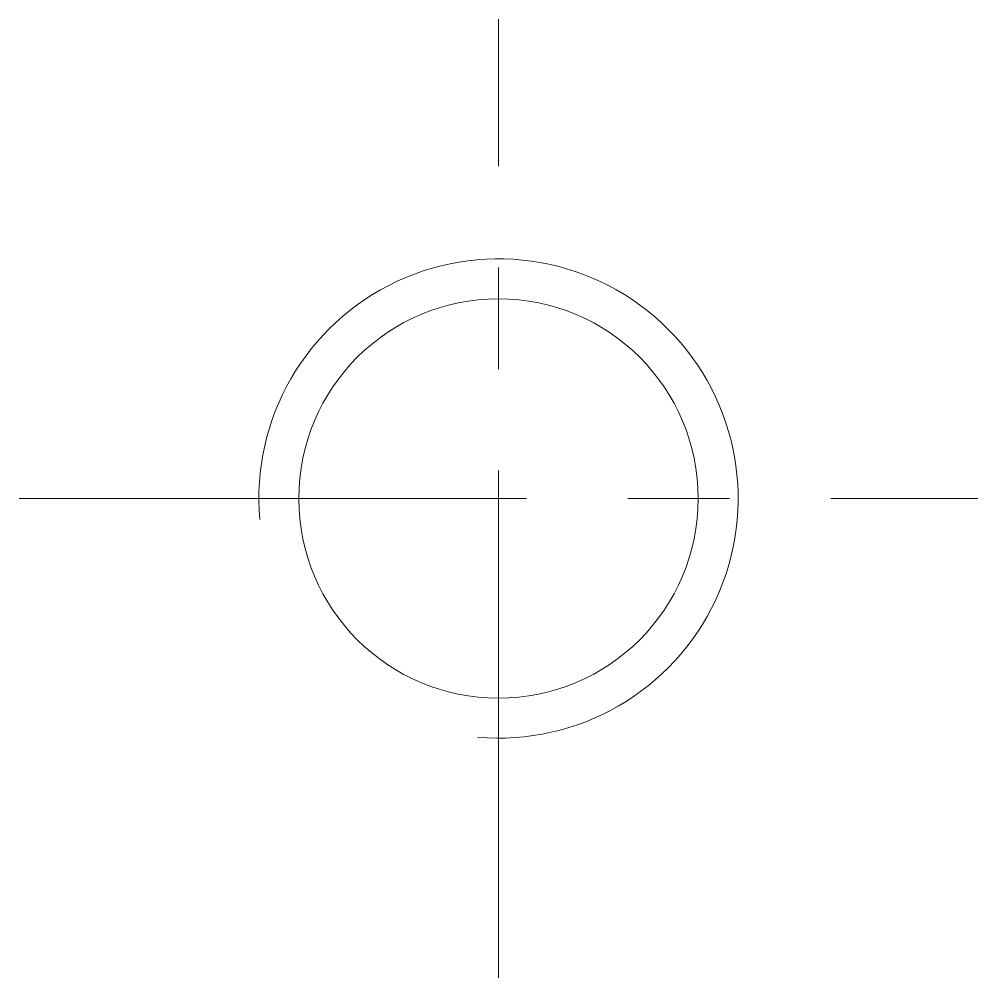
# Model space of a CAD drawing. Header units: millimetres. Extents: x -6 to 6, y -6 to 6.
import ezdxf

# ---------------------------------------------------------------- set-up
doc = ezdxf.new("R2010")
doc.units = ezdxf.units.MM
doc.header["$LTSCALE"] = 0.5
doc.linetypes.add('CENTER', pattern=[50.8, 31.75, -6.35, 6.35, -6.35])
doc.layers.get('0').update_dxf_attribs({"color": 9, "lineweight": 15})

msp = doc.modelspace()

# ---------------------------------------------------------------- linework, layer by layer
at = {"color": 1, "linetype": 'CENTER', "ltscale": 0.4}
for p, q in [((0, -6), (0, 6)), ((-6, 0), (6, 0))]:
    msp.add_line(p, q, dxfattribs=at)
at = {"ltscale": 0.5}
msp.add_circle((0, 0), 2.5, dxfattribs=at)
at = {"color": 5, "ltscale": 0.5}
msp.add_arc((0, 0), 3, 265, 185, dxfattribs=at)

doc.saveas('drawing.dxf')
